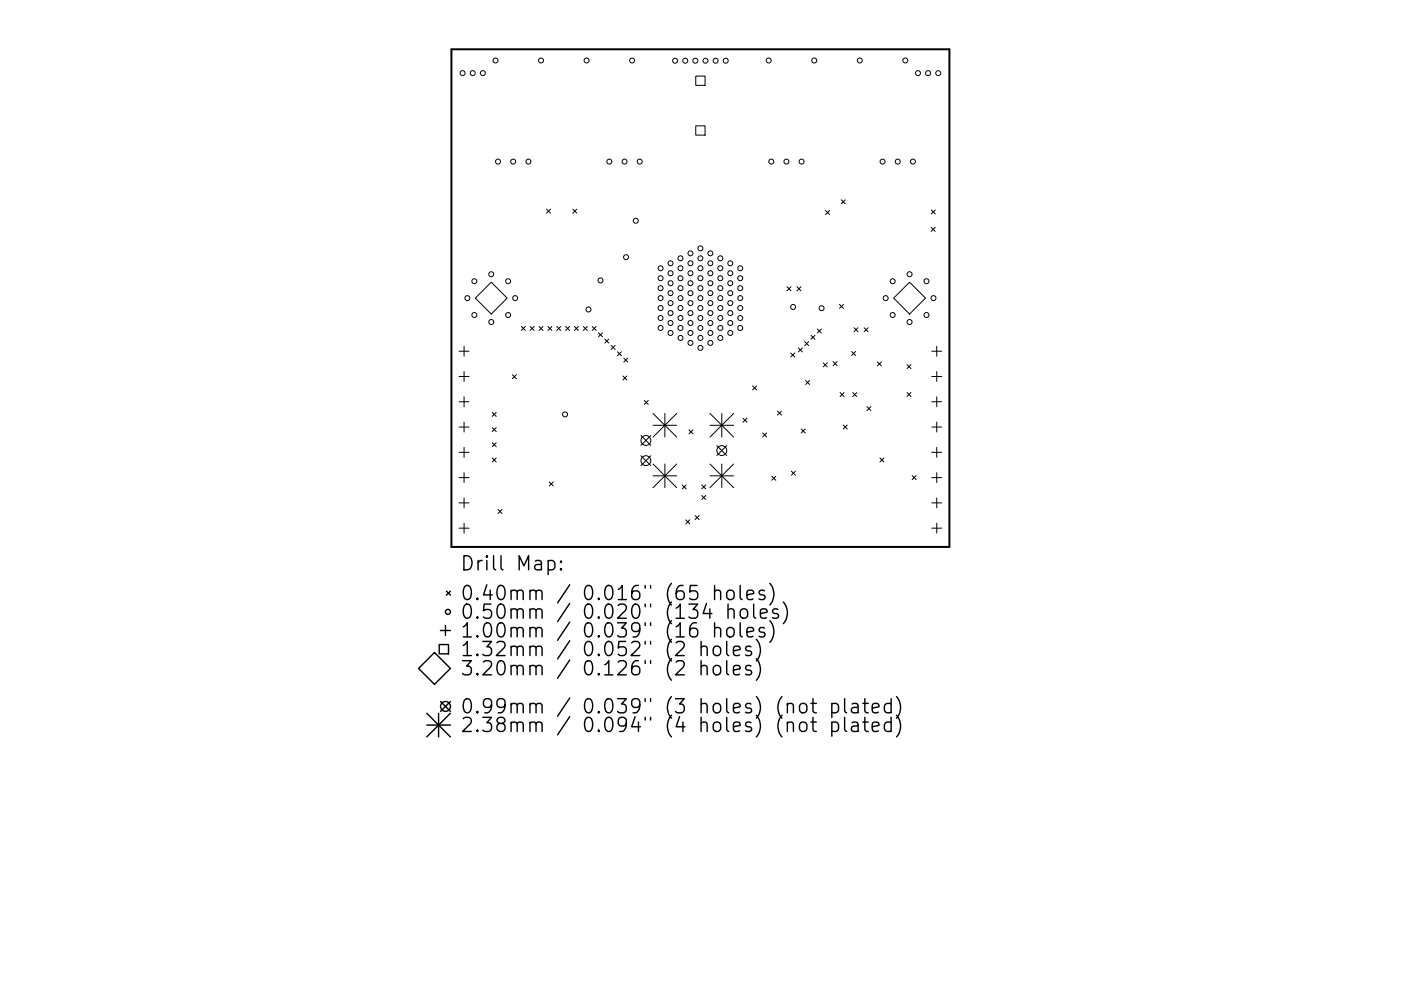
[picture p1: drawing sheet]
<svg xmlns="http://www.w3.org/2000/svg" width="297mm" height="210mm" viewBox="0 0 297 210" stroke-linecap="round" stroke-linejoin="round" font-family="sans-serif">
<defs><g id="words">
<g font-size="4.2">
<text x="97.5" y="121.1">Drill Map:</text>
<text x="97.5" y="127.4">0.40mm / 0.016&quot; (65 holes)</text>
<text x="97.5" y="131.3">0.50mm / 0.020&quot; (134 holes)</text>
<text x="97.5" y="135.3">1.00mm / 0.039&quot; (16 holes)</text>
<text x="97.5" y="139.2">1.32mm / 0.052&quot; (2 holes)</text>
<text x="97.5" y="143.3">3.20mm / 0.126&quot; (2 holes)</text>
<text x="97.5" y="151.4">0.99mm / 0.039&quot; (3 holes) (not plated)</text>
<text x="97.5" y="155.3">2.38mm / 0.094&quot; (4 holes) (not plated)</text>
</g>
</g></defs>
<path d="M95.7 10.5h105.6v105.5h-105.6z" fill="none" stroke="#000" stroke-width=".42"/>
<g fill="none" stroke="#000" stroke-width=".21">
<path d="M147.5 16.1h2v2h-2zM147.5 26.7h2v2h-2zM115.9 44.4l.8 .8M116.7 44.4l-.8 .8M121.4 44.4l.9 .8M122.3 44.4l-.9 .8M175 44.7l.9 .8M175.9 44.7l-.9 .8M178.4 42.4l.8 .8M179.2 42.4l-.8 .8M192.8 59.9l3.4 3.4-3.4 3.3-3.3-3.3zM197.4 48.2l.9 .9"/>
<path d="M197.4 44.5l.9 .9M198.3 48.2l-.9 .9M198.3 44.5l-.9 .9M97.3 74.5h2.1M97.3 79.9h2.1M98.4 73.5v2.1M98.4 78.8v2.1M100.8 63.3l3.4-3.4 3.3 3.4-3.3 3.3zM108.6 79.5l.9 .9M109.5 79.5l-.9 .9M110.5 69.3l.9 .8M111.4 69.3l-.9 .8"/>
<path d="M112.4 69.3l.9 .8M113.3 69.3l-.9 .8M114.3 69.3l.8 .8M115.1 69.3l-.8 .8M116.2 69.3l.8 .8M117 69.3l-.8 .8M118 69.3l.9 .8M118.9 69.3l-.9 .8M119.9 69.3l.9 .8M120.8 69.3l-.9 .8M121.8 69.3l.8 .8M122.6 69.3l-.8 .8"/>
<path d="M123.7 69.3l.8 .8M124.5 69.3l-.8 .8M125.6 69.3l.8 .8M126.4 69.3l-.8 .8M126.9 70.6l.8 .8M127.7 70.6l-.8 .8M128.2 71.9l.9 .9M129.1 71.9l-.9 .9M129.6 73.3l.8 .8M130.4 73.3l-.8 .8M130.9 74.6l.9 .9M131.8 74.6l-.9 .9"/>
<path d="M132.1 79.8l.8 .8M132.3 76l.8 .8M132.9 79.8l-.8 .8M133.1 76l-.8 .8M166.9 60.8l.8 .9M167.7 74.9l.8 .8M167.7 60.8l-.8 .9M168.5 74.9l-.8 .8M169 60.8l.8 .9M169.3 73.8l.8 .9M169.8 60.8l-.8 .9M170.1 73.8l-.8 .9"/>
<path d="M170.6 72.5l.9 .8M171.5 72.5l-.9 .8M171.9 71.1l.9 .9M172.8 71.1l-.9 .9M173.3 69.8l.8 .8M174.1 69.8l-.8 .8M174.5 77l.9 .8M175.4 77l-.9 .8M176.6 76.7l.9 .9M177.5 76.7l-.9 .9M178 64.6l.8 .8M178.8 64.6l-.8 .8"/>
<path d="M180.6 74.6l.8 .8M181.1 69.5l.8 .9M181.4 74.6l-.8 .8M181.9 69.5l-.8 .9M183.2 69.5l.9 .9M184.1 69.5l-.9 .9M186 76.8l.9 .8M186.9 76.8l-.9 .8M192.3 77.4l.8 .8M193.1 77.4l-.8 .8M197.6 74.5h2.1M197.6 79.9h2.1"/>
<path d="M198.6 73.5v2.1M198.6 78.8v2.1M97.3 85.2h2.1M97.3 90.6h2.1M97.3 96h2.1M98.4 84.2v2.1M98.4 89.5v2.2M98.4 94.9v2.1M104.4 87.5l.8 .8M104.4 90.7l.8 .9M104.4 93.9l.8 .9M104.4 97.2l.8 .8"/>
<path d="M105.2 87.5l-.8 .8M105.2 90.7l-.8 .9M105.2 93.9l-.8 .9M105.2 97.2l-.8 .8M135.9 92.4l2.1 2.1M135.9 96.7l2.1 2.1M136.6 85l.8 .8M137.4 85l-.8 .8M138 92.4l-2.1 2.1M138 96.7l-2.1 2.1M138.5 87.7l5 5M138.5 90.2h5"/>
<path d="M138.5 98.4l5 5.1M141 87.7v5M141 98.4v5.1M143.5 87.7l-5 5M143.5 98.4l-5 5.1M146.1 91.2l.8 .8M146.9 91.2l-.8 .8M150.5 90.2h5M150.5 87.7l5 5M150.5 98.4l5 5.1M152 94.5l2.1 2.1M153 87.7v5"/>
<path d="M153 98.4v5.1M154.1 94.5l-2.1 2.1M155.5 87.7l-5 5M155.5 98.4l-5 5.1M157.5 88.7l.9 .9M158.4 88.7l-.9 .9M159.6 81.9l.8 .8M160.4 81.9l-.8 .8M161.7 91.8l.8 .9M162.5 91.8l-.8 .9M164.8 87.2l.9 .9M165.7 87.2l-.9 .9"/>
<path d="M167.8 100l.8 .8M168.6 100l-.8 .8M169.9 91l.8 .9M170.7 91l-.8 .9M170.8 80.7l.9 .9M171.7 80.7l-.9 .9M178.1 83.3l.9 .8M178.8 90.2l.8 .8M179 83.3l-.9 .8M179.6 90.2l-.8 .8M180.8 83.3l.8 .8M181.6 83.3l-.8 .8"/>
<path d="M183.8 86.3l.8 .8M184.6 86.3l-.8 .8M186.6 97.2l.8 .8M187.4 97.2l-.8 .8M192.3 83.3l.8 .8M193.1 83.3l-.8 .8M197.6 85.2h2.1M197.6 90.6h2.1M197.6 96h2.1M198.6 84.2v2.1M198.6 89.5v2.2M198.6 94.9v2.1"/>
<path d="M97.3 101.3h2.1M97.3 106.7h2.1M97.3 112.1h2.1M98.4 100.3v2.1M98.4 105.6v2.2M98.4 111v2.1M105.6 108.1l.8 .8M106.4 108.1l-.8 .8M116.5 102.2l.8 .9M117.3 102.2l-.8 .9M138.5 101h5M144.6 102.9l.9 .8"/>
<path d="M145.4 110.3l.8 .8M145.5 102.9l-.9 .8M146.2 110.3l-.8 .8M147.4 109.4l.8 .8M148.2 109.4l-.8 .8M148.8 105.1l.8 .9M148.8 102.9l.8 .8M149.6 105.1l-.8 .9M149.6 102.9l-.8 .8M150.5 101h5M163.6 101l.9 .9M164.5 101l-.9 .9"/>
<path d="M193.4 100.9l.8 .9M194.2 100.9l-.8 .9M197.6 101.3h2.1M197.6 106.7h2.1M197.6 112.1h2.1M198.6 100.3v2.1M198.6 105.6v2.2M198.6 111v2.1"/>
<circle cx="98.1" cy="15.5" r=".53"/>
<circle cx="100.2" cy="15.5" r=".53"/>
<circle cx="102.4" cy="15.5" r=".53"/>
<circle cx="105.1" cy="12.8" r=".53"/>
<circle cx="114.7" cy="12.8" r=".53"/>
<circle cx="124.4" cy="12.8" r=".53"/>
<circle cx="134" cy="12.8" r=".53"/>
<circle cx="143.1" cy="12.9" r=".53"/>
<circle cx="145.3" cy="12.9" r=".53"/>
<circle cx="147.4" cy="12.9" r=".53"/>
<circle cx="149.6" cy="12.9" r=".53"/>
<circle cx="151.7" cy="12.9" r=".53"/>
<circle cx="153.9" cy="12.9" r=".53"/>
<circle cx="163" cy="12.8" r=".53"/>
<circle cx="172.6" cy="12.8" r=".53"/>
<circle cx="182.3" cy="12.8" r=".53"/>
<circle cx="191.9" cy="12.8" r=".53"/>
<circle cx="194.6" cy="15.5" r=".53"/>
<circle cx="196.8" cy="15.5" r=".53"/>
<circle cx="198.9" cy="15.5" r=".53"/>
<circle cx="105.6" cy="34.3" r=".53"/>
<circle cx="108.8" cy="34.3" r=".53"/>
<circle cx="112" cy="34.3" r=".53"/>
<circle cx="129.2" cy="34.3" r=".53"/>
<circle cx="132.4" cy="34.3" r=".53"/>
<circle cx="135.6" cy="34.3" r=".53"/>
<circle cx="163.5" cy="34.3" r=".53"/>
<circle cx="166.7" cy="34.3" r=".53"/>
<circle cx="170" cy="34.3" r=".53"/>
<circle cx="187.1" cy="34.3" r=".53"/>
<circle cx="190.3" cy="34.3" r=".53"/>
<circle cx="193.6" cy="34.3" r=".53"/>
<circle cx="100.6" cy="59.7" r=".53"/>
<circle cx="104.2" cy="58.2" r=".53"/>
<circle cx="107.7" cy="59.7" r=".53"/>
<circle cx="127.3" cy="59.5" r=".53"/>
<circle cx="132.7" cy="54.6" r=".53"/>
<circle cx="134.8" cy="46.8" r=".53"/>
<circle cx="140.1" cy="59" r=".53"/>
<circle cx="140.1" cy="56.9" r=".53"/>
<circle cx="142.2" cy="55.9" r=".53"/>
<circle cx="142.2" cy="58" r=".53"/>
<circle cx="144.3" cy="59" r=".53"/>
<circle cx="144.3" cy="56.9" r=".53"/>
<circle cx="144.3" cy="54.8" r=".53"/>
<circle cx="146.4" cy="53.7" r=".53"/>
<circle cx="146.4" cy="55.9" r=".53"/>
<circle cx="146.4" cy="58" r=".53"/>
<circle cx="148.5" cy="59" r=".53"/>
<circle cx="148.5" cy="56.9" r=".53"/>
<circle cx="148.5" cy="54.8" r=".53"/>
<circle cx="148.5" cy="52.7" r=".53"/>
<circle cx="150.6" cy="53.7" r=".53"/>
<circle cx="150.6" cy="55.9" r=".53"/>
<circle cx="150.6" cy="58" r=".53"/>
<circle cx="152.7" cy="59" r=".53"/>
<circle cx="152.7" cy="56.9" r=".53"/>
<circle cx="152.7" cy="54.8" r=".53"/>
<circle cx="154.8" cy="55.9" r=".53"/>
<circle cx="154.8" cy="58" r=".53"/>
<circle cx="156.9" cy="59" r=".53"/>
<circle cx="156.9" cy="56.9" r=".53"/>
<circle cx="189.3" cy="59.7" r=".53"/>
<circle cx="192.8" cy="58.2" r=".53"/>
<circle cx="196.4" cy="59.7" r=".53"/>
<circle cx="99.1" cy="63.3" r=".53"/>
<circle cx="100.6" cy="66.8" r=".53"/>
<circle cx="104.2" cy="68.3" r=".53"/>
<circle cx="107.7" cy="66.8" r=".53"/>
<circle cx="109.2" cy="63.3" r=".53"/>
<circle cx="124.8" cy="65.7" r=".53"/>
<circle cx="140.1" cy="63.3" r=".53"/>
<circle cx="140.1" cy="67.5" r=".53"/>
<circle cx="140.1" cy="69.6" r=".53"/>
<circle cx="140.1" cy="65.4" r=".53"/>
<circle cx="140.1" cy="61.1" r=".53"/>
<circle cx="142.2" cy="70.6" r=".53"/>
<circle cx="142.2" cy="62.2" r=".53"/>
<circle cx="142.2" cy="66.4" r=".53"/>
<circle cx="142.2" cy="60.1" r=".53"/>
<circle cx="142.2" cy="64.3" r=".53"/>
<circle cx="142.2" cy="68.5" r=".53"/>
<circle cx="144.3" cy="63.3" r=".53"/>
<circle cx="144.3" cy="67.5" r=".53"/>
<circle cx="144.3" cy="69.6" r=".53"/>
<circle cx="144.3" cy="61.1" r=".53"/>
<circle cx="144.3" cy="65.4" r=".53"/>
<circle cx="144.3" cy="71.7" r=".53"/>
<circle cx="146.4" cy="72.8" r=".53"/>
<circle cx="146.4" cy="70.6" r=".53"/>
<circle cx="146.4" cy="60.1" r=".53"/>
<circle cx="146.4" cy="66.4" r=".53"/>
<circle cx="146.4" cy="62.2" r=".53"/>
<circle cx="146.4" cy="64.3" r=".53"/>
<circle cx="146.4" cy="68.5" r=".53"/>
<circle cx="148.5" cy="63.3" r=".53"/>
<circle cx="148.5" cy="67.5" r=".53"/>
<circle cx="148.5" cy="69.6" r=".53"/>
<circle cx="148.5" cy="65.4" r=".53"/>
<circle cx="148.5" cy="61.1" r=".53"/>
<circle cx="148.5" cy="71.7" r=".53"/>
<circle cx="148.5" cy="73.8" r=".53"/>
<circle cx="150.6" cy="72.8" r=".53"/>
<circle cx="150.6" cy="70.6" r=".53"/>
<circle cx="150.6" cy="66.4" r=".53"/>
<circle cx="150.6" cy="60.1" r=".53"/>
<circle cx="150.6" cy="64.3" r=".53"/>
<circle cx="150.6" cy="62.2" r=".53"/>
<circle cx="150.6" cy="68.5" r=".53"/>
<circle cx="152.7" cy="67.5" r=".53"/>
<circle cx="152.7" cy="63.3" r=".53"/>
<circle cx="152.7" cy="69.6" r=".53"/>
<circle cx="152.7" cy="61.1" r=".53"/>
<circle cx="152.7" cy="65.4" r=".53"/>
<circle cx="152.7" cy="71.7" r=".53"/>
<circle cx="154.8" cy="70.6" r=".53"/>
<circle cx="154.8" cy="60.1" r=".53"/>
<circle cx="154.8" cy="66.4" r=".53"/>
<circle cx="154.8" cy="62.2" r=".53"/>
<circle cx="154.8" cy="64.3" r=".53"/>
<circle cx="154.8" cy="68.5" r=".53"/>
<circle cx="156.9" cy="67.5" r=".53"/>
<circle cx="156.9" cy="63.3" r=".53"/>
<circle cx="156.9" cy="69.6" r=".53"/>
<circle cx="156.9" cy="61.1" r=".53"/>
<circle cx="156.9" cy="65.4" r=".53"/>
<circle cx="168.2" cy="65.1" r=".53"/>
<circle cx="174.2" cy="65.4" r=".53"/>
<circle cx="187.8" cy="63.3" r=".53"/>
<circle cx="189.3" cy="66.8" r=".53"/>
<circle cx="192.8" cy="68.3" r=".53"/>
<circle cx="196.4" cy="66.8" r=".53"/>
<circle cx="197.9" cy="63.3" r=".53"/>
<circle cx="119.8" cy="87.9" r=".53"/>
<circle cx="136.9" cy="97.7" r="1.05"/>
<circle cx="136.9" cy="93.4" r="1.05"/>
<circle cx="153" cy="95.6" r="1.05"/>
</g>
<g fill="none" stroke="#000" stroke-width=".3">
<path d="M116.2 119.1l.9-.2 .5 .6v.8l-.2 .5-.3 .1-.9-.1M118.9 119.1l.2 .1-.2 .1-.1-.1 .1-.1v.2M92.1 138.4l3.4 3.4-3.4 3.4-3.4-3.4zM93.1 136.7h2v2h-2zM93.4 133.8h2.1M94.4 132.7v2.1M94.7 125.4l.8 .9M95.5 125.4l-.8 .9M118.9 120.6l.2 .2-.2 .1-.1-.1 .1-.2v.3M148.6 137.4a.74 .74 0 0 1 1.3 .1v1.6M148.6 136.1v3M151.4 137.4a.81 .81 0 0 1 .8-.3 .81 .81 0 0 1 .6 .6v.8a.81 .81 0 0 1-.8 .6 .81 .81 0 0 1-.8-.6v-.8z"/>
<path d="M151.5 125.5a.74 .74 0 0 1 1.3 .1v1.6M151.5 133.4a.74 .74 0 0 1 1.3 .2v1.5M151.5 124.2v3M151.5 132.1v3M154.1 136.1v2.6l.4 .4M154.2 125.5a.81 .81 0 0 1 .8-.3 .81 .81 0 0 1 .6 .6v.8a.81 .81 0 0 1-.7 .6 .81 .81 0 0 1-.8-.6v-.8zM154.2 133.4a.81 .81 0 0 1 .8-.3 .81 .81 0 0 1 .6 .6v.9a.81 .81 0 0 1-.7 .6 .81 .81 0 0 1-.8-.6v-.9zM154.4 129.5a.75 .75 0 0 1 1.2 .1v1.6M154.4 128.2v3M155.5 138.1l1.4-.3-.1-.6-.9-.1-.4 .4v1.2l.1 .2 .3 .2 .9-.2M156.9 124.2v2.6l.5 .4M156.9 132.1v2.6l.5 .4"/>
<path d="M157.1 129.5a.81 .81 0 0 1 .8-.3 .81 .81 0 0 1 .6 .5v.9a.81 .81 0 0 1-.8 .6 .81 .81 0 0 1-.8-.6v-.9zM158.4 126.2l1.4-.3-.2-.5-.8-.2-.4 .4v1.2l.1 .3 .3 .1 .8-.1M158.4 134.1l1.4-.3-.2-.5-.8-.2-.4 .5v1.1l.1 .3 .3 .1 .8-.1M159.2 137.2l-.7-.1-.4 .4 .1 .4 1 .3 .2 .3-.2 .4-.3 .2-.8-.2M159.8 128.2v2.5l.4 .5M160.4 135.7a3.4 3.4 0 0 1 0 4.5M160.4 139.7a3.4 3.4 0 0 1 0 4.6M161.2 130.2l1.4-.3-.1-.6-.9-.1-.4 .4v1.1l.2 .3 .2 .2 .9-.2M162.1 125.4l-.7-.2-.5 .4 .2 .5 1 .3 .1 .2-.1 .5-.3 .1-.9-.1M162.1 133.3l-.7-.2-.5 .5 .2 .4 1 .3 .1 .3-.1 .4-.3 .1-.9-.1M163.2 123.8a3.4 3.4 0 0 1 0 4.6M163.2 131.7a3.4 3.4 0 0 1 0 4.6"/>
<path d="M164.9 129.3l-.7-.1-.4 .4 .1 .4 1 .3 .2 .3-.2 .4-.3 .2-.8-.2M166.1 127.7a3.4 3.4 0 0 1 0 4.6M90.5 151.3l5 5M90.5 153.8h5M93 151.3v5M93.4 148.8l2.1 2.1M95.5 148.8l-2.1 2.1M95.5 151.3l-5 5M148.6 141.5a.74 .74 0 0 1 1.3 .1v1.6M148.6 140.2v3M151.4 141.5a.81 .81 0 0 1 .8-.3 .81 .81 0 0 1 .6 .5v.9a.81 .81 0 0 1-.8 .6 .81 .81 0 0 1-.8-.6v-.9zM154.1 140.2v2.5l.4 .5"/>
<path d="M155.5 142.2l1.4-.3-.1-.6-.9-.1-.4 .4v1.1l.1 .3 .3 .2 .9-.2M159.2 141.3l-.7-.1-.4 .4 .1 .4 1 .3 .2 .3-.2 .4-.3 .2-.8-.2M169.6 149.5a.81 .81 0 0 1 .9-.3 .81 .81 0 0 1 .6 .6v.9a.81 .81 0 0 1-.8 .6 .81 .81 0 0 1-.8-.6v-.9zM169.6 153.5a.81 .81 0 0 1 .9-.3 .81 .81 0 0 1 .6 .6v.8a.81 .81 0 0 1-.8 .6 .81 .81 0 0 1-.8-.6v-.8zM171.9 149.2h1.2M171.9 153.2h1.2M172.4 148.2v2.6l.1 .3 .6 .1M172.4 152.2v2.6l.1 .3 .6 .1M176.4 149.4l.8-.2 .6 .6v.9l-.3 .4-.3 .1-.8-.1M176.4 153.3l.8-.1 .6 .6v.8l-.3 .5-.3 .1-.8-.1M176.4 149.2v3M176.4 153.2v3"/>
<path d="M179.1 148.2v2.6l.4 .4M179.1 152.2v2.6l.4 .4M180.6 149.4l.3-.2 .9 .2 .1 .3v1.5M180.6 153.3l.3-.1 .9 .1 .1 .3v1.6M181.9 149.9l-1 .2a.59 .59 0 0 0-.4 .6 .59 .59 0 0 0 .4 .5l1-.1M181.9 153.9l-1 .2a.59 .59 0 0 0-.4 .5 .59 .59 0 0 0 .4 .6l1-.1M182.9 149.2h1.2M182.9 153.2h1.2M183.4 148.2v2.6l.1 .3 .6 .1M183.4 152.2v2.6l.1 .3 .6 .1M184.9 150.2l1.5-.3-.2-.5-.8-.2-.5 .5v1.1l.2 .3 .3 .1 .8-.1M184.9 154.2l1.5-.3-.2-.6-.8-.1-.5 .4v1.2l.2 .3 .3 .1 .8-.1"/>
<path d="M188.9 149.4l-.8-.2-.6 .6v.9l.3 .4 .3 .1 .8-.1M188.9 153.3l-.8-.1-.6 .6v.8l.3 .5 .3 .1 .8-.1M188.9 148.2v3M188.9 152.2v3M190.1 147.8a3.4 3.4 0 0 1 0 4.6M190.1 151.8a3.4 3.4 0 0 1 0 4.5"/>
<circle cx="95" cy="129.8" r=".53"/>
<circle cx="94.5" cy="149.9" r="1.05"/>
</g>
<use href="#words"/>
</svg>
